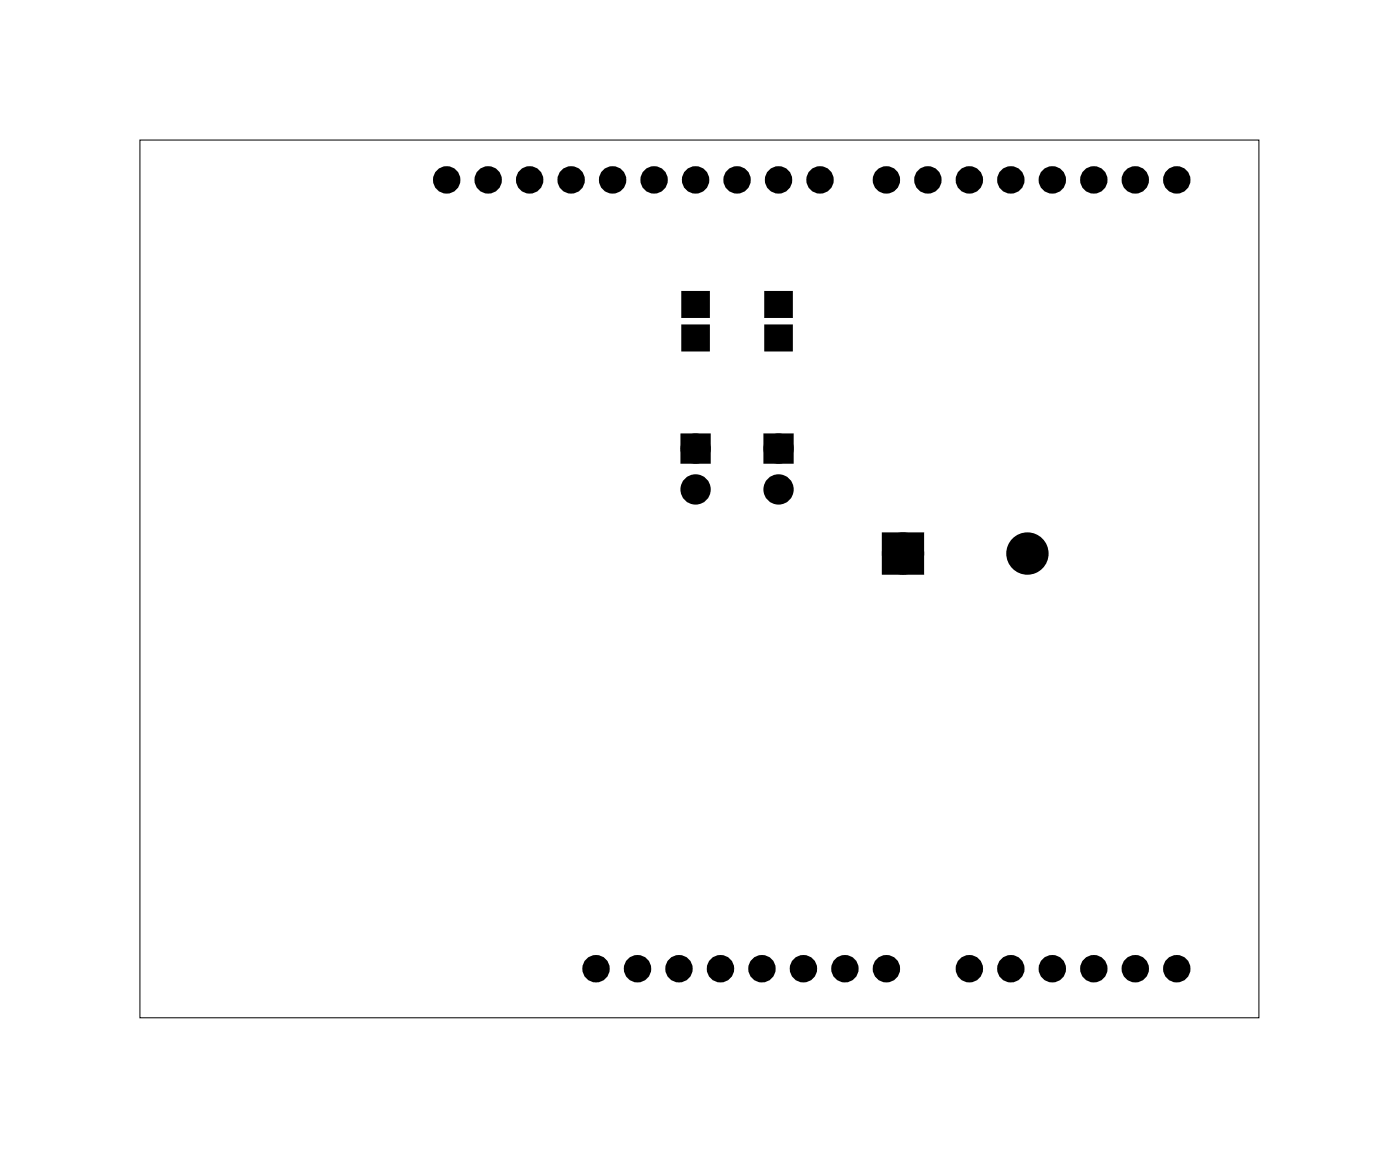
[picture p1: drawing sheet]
<svg xmlns="http://www.w3.org/2000/svg" width="86mm" height="71mm" viewBox="0 0 86 71" stroke-linecap="round" stroke-linejoin="round" font-family="sans-serif">
<path d="M8.6 8.6h68.5v53.7h-68.5z" fill="none" stroke="#000" stroke-width=".06"/>
<path d="M41.8 17.9h1.5v1.4h-1.5zM41.8 20h1.5v1.4h-1.5zM46.9 17.9h1.5v1.4h-1.5zM46.9 20h1.5v1.4h-1.5zM42 26.8h1.2v1.2h-1.2zM47.1 26.8h1.2v1.2h-1.2zM54.4 33h1.8v1.8h-1.8z" fill="#000"/>
<g fill="none" stroke="#000" stroke-width=".76" stroke-linecap="butt">
<path d="M54.4 33h1.8v1.8h-1.8z"/>
<circle cx="55.3" cy="33.9" r=".91"/>
<circle cx="62.9" cy="33.9" r=".91"/>
</g>
<g fill="#000">
<circle cx="27.4" cy="11" r=".57"/>
<circle cx="29.9" cy="11" r=".57"/>
<circle cx="32.4" cy="11" r=".57"/>
<circle cx="35" cy="11" r=".57"/>
<circle cx="37.5" cy="11" r=".57"/>
<circle cx="40.1" cy="11" r=".57"/>
<circle cx="42.6" cy="11" r=".57"/>
<circle cx="45.1" cy="11" r=".57"/>
<circle cx="47.7" cy="11" r=".57"/>
<circle cx="50.2" cy="11" r=".57"/>
<circle cx="54.3" cy="11" r=".57"/>
<circle cx="56.8" cy="11" r=".57"/>
<circle cx="59.4" cy="11" r=".57"/>
<circle cx="61.9" cy="11" r=".57"/>
<circle cx="64.4" cy="11" r=".57"/>
<circle cx="67" cy="11" r=".57"/>
<circle cx="69.5" cy="11" r=".57"/>
<circle cx="72.1" cy="11" r=".57"/>
<circle cx="42.6" cy="29.9" r=".6"/>
<circle cx="42.6" cy="27.4" r=".6"/>
<circle cx="47.7" cy="29.9" r=".6"/>
<circle cx="47.7" cy="27.4" r=".6"/>
<circle cx="55.3" cy="33.9" r=".91"/>
<circle cx="62.9" cy="33.9" r=".91"/>
<circle cx="36.5" cy="59.3" r=".57"/>
<circle cx="39" cy="59.3" r=".57"/>
<circle cx="41.6" cy="59.3" r=".57"/>
<circle cx="44.1" cy="59.3" r=".57"/>
<circle cx="46.7" cy="59.3" r=".57"/>
<circle cx="49.2" cy="59.3" r=".57"/>
<circle cx="51.7" cy="59.3" r=".57"/>
<circle cx="54.3" cy="59.3" r=".57"/>
<circle cx="59.4" cy="59.3" r=".57"/>
<circle cx="61.9" cy="59.3" r=".57"/>
<circle cx="64.4" cy="59.3" r=".57"/>
<circle cx="67" cy="59.3" r=".57"/>
<circle cx="69.5" cy="59.3" r=".57"/>
<circle cx="72.1" cy="59.3" r=".57"/>
</g>
<g fill="none" stroke="#000" stroke-width=".54">
<circle cx="27.4" cy="11" r=".57"/>
<circle cx="29.9" cy="11" r=".57"/>
<circle cx="32.4" cy="11" r=".57"/>
<circle cx="35" cy="11" r=".57"/>
<circle cx="37.5" cy="11" r=".57"/>
<circle cx="40.1" cy="11" r=".57"/>
<circle cx="42.6" cy="11" r=".57"/>
<circle cx="45.1" cy="11" r=".57"/>
<circle cx="47.7" cy="11" r=".57"/>
<circle cx="50.2" cy="11" r=".57"/>
<circle cx="54.3" cy="11" r=".57"/>
<circle cx="56.8" cy="11" r=".57"/>
<circle cx="59.4" cy="11" r=".57"/>
<circle cx="61.9" cy="11" r=".57"/>
<circle cx="64.4" cy="11" r=".57"/>
<circle cx="67" cy="11" r=".57"/>
<circle cx="69.5" cy="11" r=".57"/>
<circle cx="72.1" cy="11" r=".57"/>
<circle cx="36.5" cy="59.3" r=".57"/>
<circle cx="39" cy="59.3" r=".57"/>
<circle cx="41.6" cy="59.3" r=".57"/>
<circle cx="44.1" cy="59.3" r=".57"/>
<circle cx="46.7" cy="59.3" r=".57"/>
<circle cx="49.2" cy="59.3" r=".57"/>
<circle cx="51.7" cy="59.3" r=".57"/>
<circle cx="54.3" cy="59.3" r=".57"/>
<circle cx="59.4" cy="59.3" r=".57"/>
<circle cx="61.9" cy="59.3" r=".57"/>
<circle cx="64.4" cy="59.3" r=".57"/>
<circle cx="67" cy="59.3" r=".57"/>
<circle cx="69.5" cy="59.3" r=".57"/>
<circle cx="72.1" cy="59.3" r=".57"/>
</g>
<g fill="none" stroke="#000" stroke-width=".65" stroke-linecap="butt">
<path d="M42 26.8h1.2v1.2h-1.2zM47.1 26.8h1.2v1.2h-1.2z"/>
<circle cx="42.6" cy="29.9" r=".6"/>
<circle cx="42.6" cy="27.4" r=".6"/>
<circle cx="47.7" cy="29.9" r=".6"/>
<circle cx="47.7" cy="27.4" r=".6"/>
</g>
<path d="M41.8 17.9h1.5v1.4h-1.5zM41.8 20h1.5v1.4h-1.5zM46.9 17.9h1.5v1.4h-1.5zM46.9 20h1.5v1.4h-1.5z" fill="none" stroke="#000" stroke-width=".25"/>
</svg>
